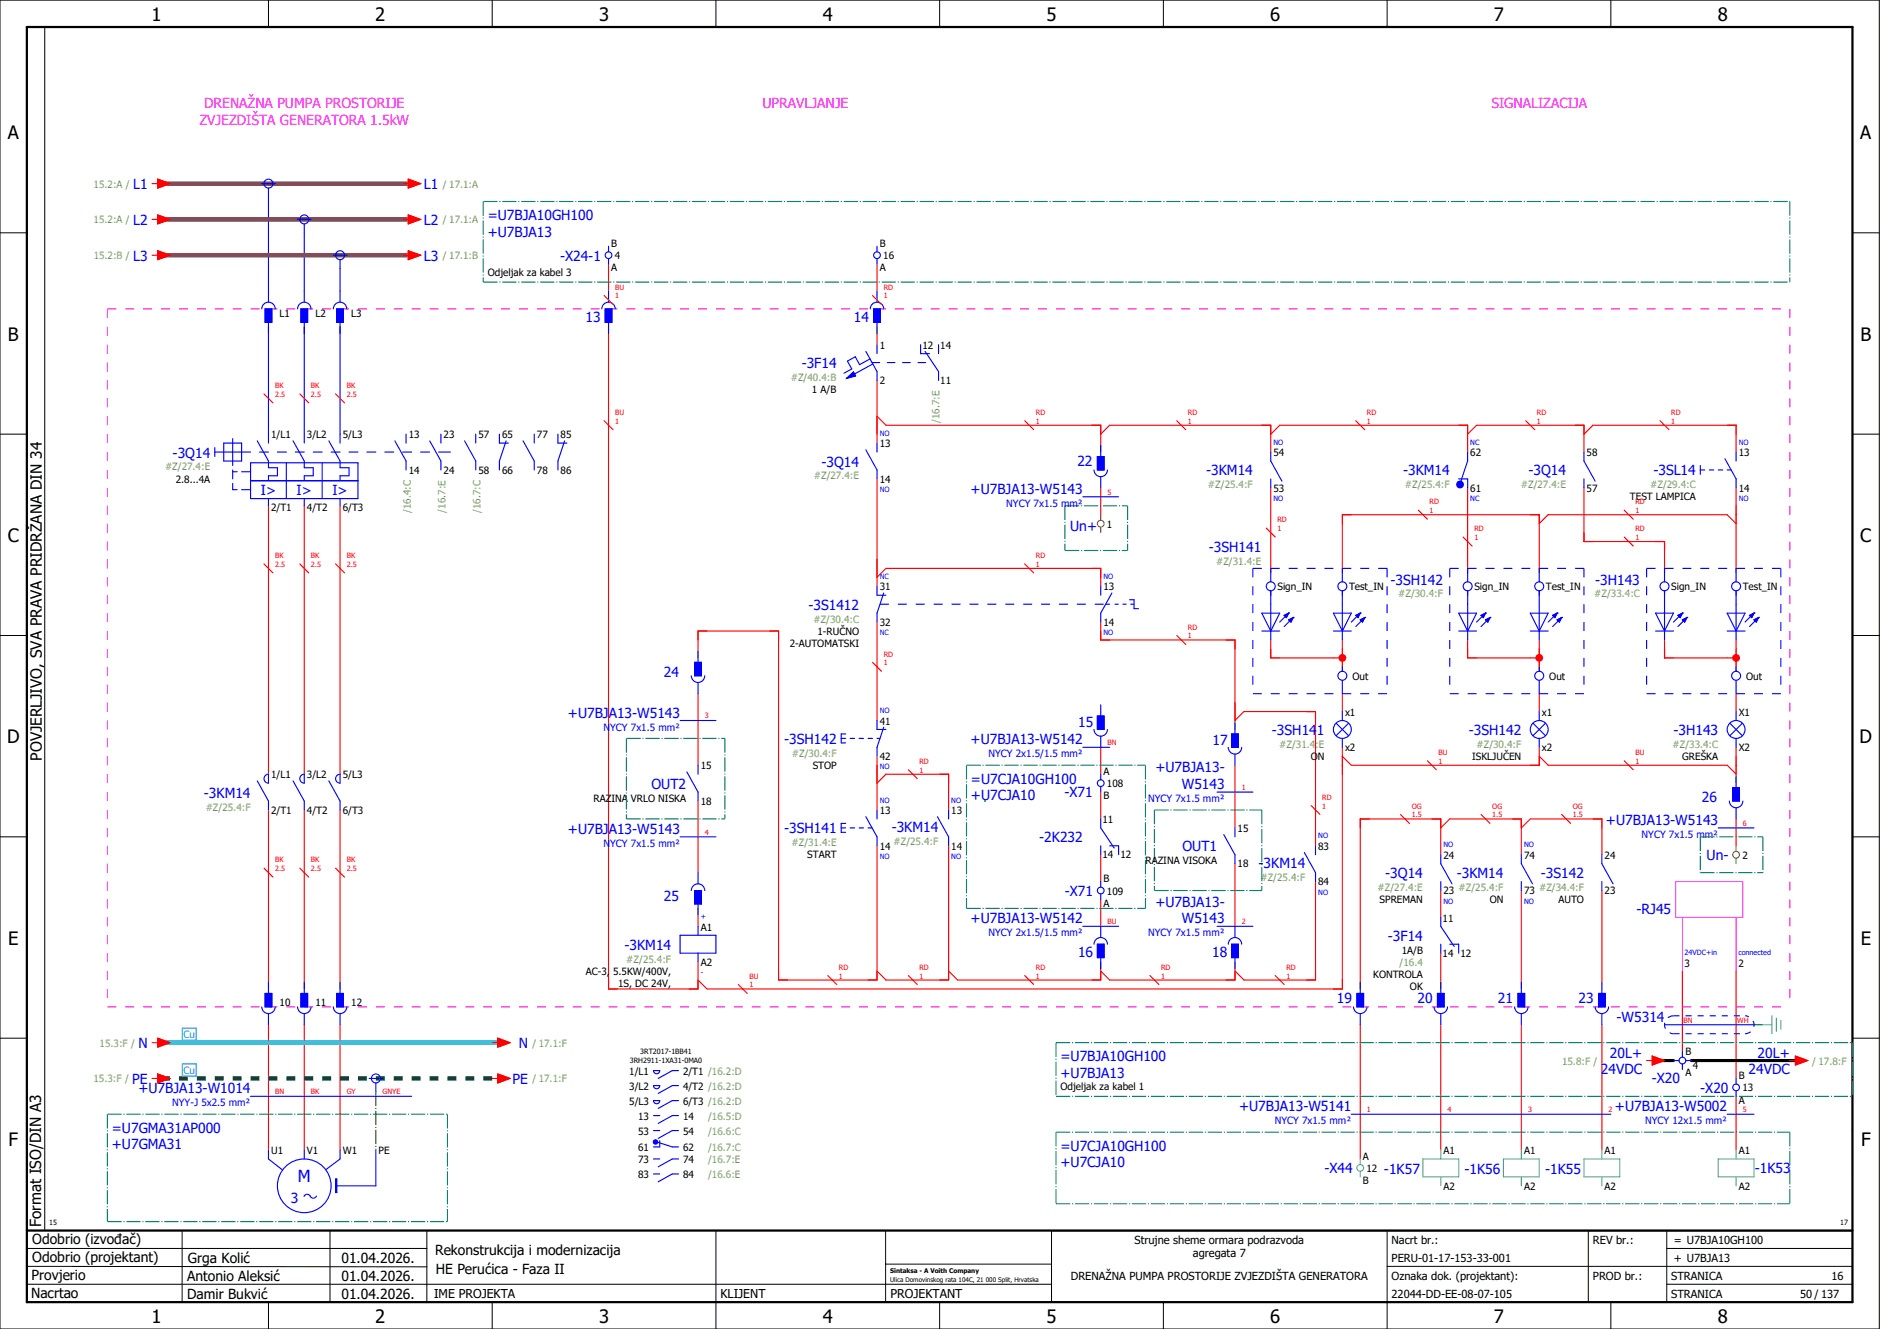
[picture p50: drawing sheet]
<svg xmlns="http://www.w3.org/2000/svg" width="420mm" height="297mm" viewBox="0 0 420 297" stroke-linecap="round" stroke-linejoin="round" font-family="sans-serif">
<defs><g id="words">
<g font-size="4.1">
<text x="33.9" y="4.7">1</text>
<text x="83.9" y="4.7">2</text>
<text x="133.9" y="4.7">3</text>
<text x="183.9" y="4.7">4</text>
<text x="233.9" y="4.7">5</text>
<text x="283.9" y="4.7">6</text>
<text x="333.9" y="4.7">7</text>
<text x="383.9" y="4.7">8</text>
<text x="1.8" y="31.2">A</text>
<text x="415.8" y="31.2">A</text>
<text x="1.8" y="76.2">B</text>
<text x="415.8" y="76.2">B</text>
<text x="1.8" y="121.2">C</text>
<text x="415.8" y="121.2">C</text>
<text x="1.6" y="166.2">D</text>
<text x="415.6" y="166.2">D</text>
<text x="1.8" y="211.2">E</text>
<text x="415.8" y="211.2">E</text>
<text x="1.9" y="256.2">F</text>
<text x="415.9" y="256.2">F</text>
<text x="33.9" y="295.7">1</text>
<text x="83.9" y="295.7">2</text>
<text x="133.9" y="295.7">3</text>
<text x="183.9" y="295.7">4</text>
<text x="233.9" y="295.7">5</text>
<text x="283.9" y="295.7">6</text>
<text x="333.9" y="295.7">7</text>
<text x="383.9" y="295.7">8</text>
</g>
<text font-size="3.7" fill="#00f" x="66.6" y="264.3">M</text>
<g font-size="3.4">
<text x="9.4" y="170" transform="rotate(-90 9.4 170)">POVJERLJIVO, SVA PRAVA PRIDRŽANA DIN 34</text>
<text x="9.2" y="274.3" transform="rotate(-90 9.2 274.3)">Format ISO/DIN A3</text>
</g>
<g font-size="3.1" fill="#f0f">
<text x="44.6" y="27.9">ZVJEZDIŠTA GENERATORA 1.5kW</text>
<text x="45.6" y="24.1">DRENAŽNA PUMPA PROSTORIJE</text>
<text x="170.4" y="24.1">UPRAVLJANJE</text>
<text x="333.3" y="24.1">SIGNALIZACIJA</text>
</g>
<g font-size="3.1" fill="#00f">
<text x="29.8" y="42.3">L1</text>
<text x="94.8" y="42.3">L1</text>
<text x="29.8" y="50.3">L2</text>
<text x="94.8" y="50.3">L2</text>
<text x="109" y="49.1">=U7BJA10GH100</text>
<text x="109" y="52.9">+U7BJA13</text>
<text x="29.8" y="58.3">L3</text>
<text x="94.8" y="58.3">L3</text>
<text x="125.2" y="58.3">-X24-1</text>
<text x="130.9" y="72.1">13</text>
<text x="190.9" y="72.1">14</text>
<text x="179.2" y="82.3">-3F14</text>
<text x="38.6" y="102.3">-3Q14</text>
<text x="183.6" y="104.3">-3Q14</text>
<text x="240.8" y="104.1">22</text>
<text x="269.6" y="106.3">-3KM14</text>
<text x="313.6" y="106.3">-3KM14</text>
<text x="341.6" y="106.3">-3Q14</text>
<text x="369.5" y="106.3">-3SL14</text>
<text x="58.3" y="110.7">I&gt;</text>
<text x="66.3" y="110.7">I&gt;</text>
<text x="74.3" y="110.7">I&gt;</text>
<text x="216.9" y="110.4">+U7BJA13-W5143</text>
<text x="239.2" y="118.6">Un+</text>
<text x="270.2" y="123.3">-3SH141</text>
<text x="310.8" y="130.6">-3SH142</text>
<text x="356.5" y="130.6">-3H143</text>
<text x="180.7" y="136.3">-3S1412</text>
<text x="148.4" y="151.3">24</text>
<text x="126.9" y="160.4">+U7BJA13-W5143</text>
<text x="175.3" y="166.3">-3SH142</text>
<text x="216.9" y="166.4">+U7BJA13-W5142</text>
<text x="241" y="162.4">15</text>
<text x="271" y="166.4">17</text>
<text x="284.3" y="164.3">-3SH141</text>
<text x="328.3" y="164.3">-3SH142</text>
<text x="374" y="164.3">-3H143</text>
<text x="258.2" y="172.6">+U7BJA13-</text>
<text x="45.6" y="178.3">-3KM14</text>
<text x="145.6" y="176.3">OUT2</text>
<text x="217" y="175.1">=U7CJA10GH100</text>
<text x="217" y="178.9">+U7CJA10</text>
<text x="237.9" y="178.2">-X71</text>
<text x="264.1" y="176.4">W5143</text>
<text x="380.4" y="179.3">26</text>
<text x="358.9" y="184.4">+U7BJA13-W5143</text>
<text x="126.9" y="186.4">+U7BJA13-W5143</text>
<text x="175.3" y="186.3">-3SH141</text>
<text x="199.3" y="186">-3KM14</text>
<text x="232.3" y="188.3">-2K232</text>
<text x="264.3" y="190.3">OUT1</text>
<text x="281.3" y="194">-3KM14</text>
<text x="309.6" y="196.3">-3Q14</text>
<text x="325.6" y="196.3">-3KM14</text>
<text x="344.4" y="196.3">-3S142</text>
<text x="381.4" y="192.3">Un-</text>
<text x="148.4" y="201.3">25</text>
<text x="238" y="200.3">-X71</text>
<text x="258.2" y="202.6">+U7BJA13-</text>
<text x="216.9" y="206.4">+U7BJA13-W5142</text>
<text x="264.1" y="206.4">W5143</text>
<text x="365.8" y="204.3">-RJ45</text>
<text x="139.6" y="212.3">-3KM14</text>
<text x="240.9" y="213.8">16</text>
<text x="270.9" y="213.8">18</text>
<text x="310.2" y="210.3">-3F14</text>
<text x="298.8" y="224.1">19</text>
<text x="316.8" y="224.1">20</text>
<text x="334.8" y="224.1">21</text>
<text x="352.8" y="224.1">23</text>
<text x="361.3" y="228.4">-W5314</text>
<text x="30.9" y="234.3">N</text>
<text x="115.9" y="234.3">N</text>
<text x="237" y="237.1">=U7BJA10GH100</text>
<text x="359.8" y="236.4">20L+</text>
<text x="392.8" y="236.4">20L+</text>
<text x="29.5" y="242.3">PE</text>
<text x="30.9" y="244.4">+U7BJA13-W1014</text>
<text x="114.5" y="242.3">PE</text>
<text x="237" y="240.9">+U7BJA13</text>
<text x="357.8" y="240.1">24VDC</text>
<text x="369.1" y="242">-X20</text>
<text x="380" y="244.3">-X20</text>
<text x="390.8" y="240.1">24VDC</text>
<text x="276.9" y="248.4">+U7BJA13-W5141</text>
<text x="360.9" y="248.4">+U7BJA13-W5002</text>
<text x="25" y="253.1">=U7GMA31AP000</text>
<text x="25" y="256.9">+U7GMA31</text>
<text x="237" y="257.1">=U7CJA10GH100</text>
<text x="237" y="260.9">+U7CJA10</text>
<text x="296" y="262.3">-X44</text>
<text x="309.3" y="262.4">-1K57</text>
<text x="327.3" y="262.4">-1K56</text>
<text x="345.3" y="262.4">-1K55</text>
<text x="392.2" y="262.1">-1K53</text>
<text x="65" y="268.8">3</text>
</g>
<g font-size="3.1">
<text x="7.2" y="278.1">Odobrio (izvođač)</text>
<text x="97.2" y="280.5">Rekonstrukcija i modernizacija</text>
<text x="7.1" y="286.1">Provjerio</text>
<text x="7.2" y="282.1">Odobrio (projektant)</text>
<text x="41.8" y="286.2">Antonio Aleksić</text>
<text x="42" y="282.3">Grga Kolić</text>
<text x="76.3" y="282.3">01.04.2026.</text>
<text x="76.3" y="286.3">01.04.2026.</text>
<text x="97.4" y="284.8">HE Perućica - Faza II</text>
<text x="6.9" y="290">Nacrtao</text>
<text x="41.8" y="290.3">Damir Bukvić</text>
<text x="76.3" y="290.3">01.04.2026.</text>
</g>
<g font-size="2.7">
<text x="97" y="290.1">IME PROJEKTA</text>
<text x="161" y="290.1">KLIJENT</text>
<text x="199" y="290.1">PROJEKTANT</text>
</g>
<g font-size="2.5">
<text x="253.5" y="278">Strujne sheme ormara podrazvoda</text>
<text x="266.6" y="281">agregata 7</text>
<text x="311" y="278">Nacrt br.:</text>
<text x="356" y="278">REV br.:</text>
<text x="374.1" y="278">= U7BJA10GH100</text>
<text x="239.3" y="286">DRENAŽNA PUMPA PROSTORIJE ZVJEZDIŠTA GENERATORA</text>
<text x="311" y="286">Oznaka dok. (projektant):</text>
<text x="311" y="282">PERU-01-17-153-33-001</text>
<text x="356" y="286">PROD br.:</text>
<text x="373.5" y="286">STRANICA</text>
<text x="374.1" y="282.1">+ U7BJA13</text>
<text x="409.3" y="286">16</text>
<text x="311" y="290">22044-DD-EE-08-07-105</text>
<text x="373.5" y="290">STRANICA</text>
<text x="402.3" y="290">50 / 137</text>
</g>
<g font-size="2.2" fill="#7ca552">
<text x="20.9" y="41.9">15.2:A /</text>
<text x="99" y="41.9">/ 17.1:A</text>
<text x="20.9" y="49.9">15.2:A /</text>
<text x="99" y="49.9">/ 17.1:A</text>
<text x="20.9" y="57.9">15.2:B /</text>
<text x="99" y="57.9">/ 17.1:B</text>
<text x="176.7" y="85.2">#Z/40.4:B</text>
<text x="209.9" y="94.6" transform="rotate(-90 209.9 94.6)">/16.7:E</text>
<text x="36.9" y="105.1">#Z/27.4:E</text>
<text x="181.9" y="107.2">#Z/27.4:E</text>
<text x="270" y="109.2">#Z/25.4:F</text>
<text x="314" y="109.2">#Z/25.4:F</text>
<text x="339.9" y="109.2">#Z/27.4:E</text>
<text x="368.8" y="109.2">#Z/29.4:C</text>
<text x="91.8" y="114.7" transform="rotate(-90 91.8 114.7)">/16.4:C</text>
<text x="99.6" y="114.6" transform="rotate(-90 99.6 114.6)">/16.7:E</text>
<text x="107.4" y="114.7" transform="rotate(-90 107.4 114.7)">/16.7:C</text>
<text x="271.8" y="126.2">#Z/31.4:E</text>
<text x="312.5" y="133.5">#Z/30.4:F</text>
<text x="356.3" y="133.5">#Z/33.4:C</text>
<text x="181.8" y="139.2">#Z/30.4:C</text>
<text x="285.9" y="167.2">#Z/31.4:E</text>
<text x="330" y="167.2">#Z/30.4:F</text>
<text x="373.8" y="167.2">#Z/33.4:C</text>
<text x="177" y="169.2">#Z/30.4:F</text>
<text x="46" y="181.2">#Z/25.4:F</text>
<text x="176.9" y="189.2">#Z/31.4:E</text>
<text x="199.7" y="188.9">#Z/25.4:F</text>
<text x="281.7" y="196.9">#Z/25.4:F</text>
<text x="307.9" y="199.2">#Z/27.4:E</text>
<text x="326" y="199.2">#Z/25.4:F</text>
<text x="344" y="199.2">#Z/34.4:F</text>
<text x="140" y="215.2">#Z/25.4:F</text>
<text x="312.8" y="215.9">/16.4</text>
<text x="22.3" y="233.9">15.3:F /</text>
<text x="119" y="233.9">/ 17.1:F</text>
<text x="349.1" y="237.9">15.8:F /</text>
<text x="405" y="237.9">/ 17.8:F</text>
<text x="20.9" y="241.9">15.3:F /</text>
<text x="119" y="241.9">/ 17.1:F</text>
<text x="158.3" y="250.2">/16.5:D</text>
<text x="158.3" y="253.6">/16.6:C</text>
<text x="158.3" y="257.2">/16.7:C</text>
<text x="158.3" y="259.9">/16.7:E</text>
<text x="158.3" y="263.3">/16.6:E</text>
</g>
<g font-size="2.2">
<text x="136.6" y="55.2">B</text>
<text x="137.4" y="57.9">4</text>
<text x="196.6" y="55.2">B</text>
<text x="197.4" y="57.9">16</text>
<text x="109" y="61.6">Odjeljak za kabel 3</text>
<text x="136.6" y="60.7">A</text>
<text x="196.6" y="60.7">A</text>
<text x="62.5" y="70.9">L1</text>
<text x="70.5" y="70.9">L2</text>
<text x="78.5" y="70.9">L3</text>
<text x="196.6" y="78">1</text>
<text x="206.1" y="78">12</text>
<text x="210.2" y="78">14</text>
<text x="181.5" y="87.9">1 A/B</text>
<text x="196.6" y="85.9">2</text>
<text x="210.2" y="85.9">11</text>
<text x="60.6" y="98">1/L1</text>
<text x="68.6" y="98">3/L2</text>
<text x="76.6" y="98">5/L3</text>
<text x="91.3" y="98">13</text>
<text x="99.1" y="98">23</text>
<text x="106.9" y="98">57</text>
<text x="112.2" y="98">65</text>
<text x="120" y="98">77</text>
<text x="125.3" y="98">85</text>
<text x="196.6" y="100">13</text>
<text x="284.6" y="102">54</text>
<text x="328.6" y="102">62</text>
<text x="354.6" y="102">58</text>
<text x="388.6" y="102">13</text>
<text x="39.3" y="107.8">2.8...4A</text>
<text x="91.3" y="105.9">14</text>
<text x="99.1" y="105.9">24</text>
<text x="106.9" y="105.9">58</text>
<text x="112.2" y="105.9">66</text>
<text x="120" y="105.9">78</text>
<text x="125.3" y="105.9">86</text>
<text x="196.6" y="107.9">14</text>
<text x="284.6" y="109.9">53</text>
<text x="328.6" y="109.9">61</text>
<text x="354.6" y="109.9">57</text>
<text x="364.3" y="111.9">TEST LAMPICA</text>
<text x="388.6" y="109.9">14</text>
<text x="60.6" y="114.3">2/T1</text>
<text x="68.6" y="114.3">4/T2</text>
<text x="76.6" y="114.3">6/T3</text>
<text x="247.4" y="117.9">1</text>
<text x="196.6" y="132">31</text>
<text x="246.6" y="132">13</text>
<text x="285.5" y="131.9">Sign_IN</text>
<text x="301.5" y="131.9">Test_IN</text>
<text x="329.5" y="131.9">Sign_IN</text>
<text x="345.5" y="131.9">Test_IN</text>
<text x="373.5" y="131.9">Sign_IN</text>
<text x="389.5" y="131.9">Test_IN</text>
<text x="182.7" y="141.9">1-RUČNO</text>
<text x="196.6" y="139.9">32</text>
<text x="246.6" y="139.9">14</text>
<text x="176.5" y="144.6">2-AUTOMATSKI</text>
<text x="302.3" y="151.9">Out</text>
<text x="346.2" y="151.9">Out</text>
<text x="390.2" y="151.9">Out</text>
<text x="196.6" y="162">41</text>
<text x="300.6" y="160">x1</text>
<text x="344.6" y="160">x1</text>
<text x="388.6" y="160">X1</text>
<text x="300.6" y="167.9">x2</text>
<text x="344.6" y="167.9">x2</text>
<text x="388.6" y="167.9">X2</text>
<text x="60.6" y="174">1/L1</text>
<text x="68.6" y="174">3/L2</text>
<text x="76.6" y="174">5/L3</text>
<text x="156.6" y="172">15</text>
<text x="181.6" y="171.9">STOP</text>
<text x="196.6" y="169.9">42</text>
<text x="246.6" y="173.2">A</text>
<text x="292.9" y="169.9">ON</text>
<text x="329" y="169.9">ISKLJUČEN</text>
<text x="376" y="169.9">GREŠKA</text>
<text x="132.7" y="179.2">RAZINA VRLO NISKA</text>
<text x="156.6" y="179.9">18</text>
<text x="246.6" y="178.7">B</text>
<text x="247.4" y="175.9">108</text>
<text x="60.6" y="181.9">2/T1</text>
<text x="68.6" y="181.9">4/T2</text>
<text x="76.6" y="181.9">6/T3</text>
<text x="196.6" y="182">13</text>
<text x="212.6" y="182">13</text>
<text x="246.4" y="184">11</text>
<text x="276.6" y="186">15</text>
<text x="180.4" y="191.9">START</text>
<text x="196.6" y="189.9">14</text>
<text x="212.6" y="189.9">14</text>
<text x="246.4" y="191.9">14</text>
<text x="250.4" y="191.9">12</text>
<text x="294.6" y="190">83</text>
<text x="322.6" y="192">24</text>
<text x="340.6" y="192">74</text>
<text x="358.6" y="192">24</text>
<text x="389.4" y="191.9">2</text>
<text x="246.6" y="197.2">B</text>
<text x="256" y="193.2">RAZINA VISOKA</text>
<text x="276.6" y="193.9">18</text>
<text x="294.6" y="197.9">84</text>
<text x="246.6" y="202.7">A</text>
<text x="247.4" y="199.9">109</text>
<text x="308.3" y="201.9">SPREMAN</text>
<text x="322.6" y="199.9">23</text>
<text x="332.9" y="201.9">ON</text>
<text x="340.6" y="199.9">73</text>
<text x="348.3" y="201.9">AUTO</text>
<text x="358.6" y="199.9">23</text>
<text x="156.6" y="208">A1</text>
<text x="322.4" y="206">11</text>
<text x="156.6" y="215.9">A2</text>
<text x="313.3" y="213.2">1A/B</text>
<text x="322.4" y="213.9">14</text>
<text x="326.4" y="213.9">12</text>
<text x="130.9" y="217.9">AC-3, 5.5KW/400V,</text>
<text x="138.1" y="220.6">1S, DC 24V,</text>
<text x="306.9" y="218.6">KONTROLA</text>
<text x="315.1" y="221.3">OK</text>
<text x="376.5" y="216.1">3</text>
<text x="388.5" y="216.1">2</text>
<text x="62.5" y="224.9">10</text>
<text x="70.5" y="224.9">11</text>
<text x="78.5" y="224.9">12</text>
<text x="376.7" y="235.8">B</text>
<text x="378.3" y="239">4</text>
<text x="140.6" y="240.2">1/L1</text>
<text x="140.6" y="243.5">3/L2</text>
<text x="152.6" y="240.2">2/T1 /16.2:D</text>
<text x="152.6" y="243.5">4/T2 /16.2:D</text>
<text x="237" y="243.6">Odjeljak za kabel 1</text>
<text x="376.7" y="240.5">A</text>
<text x="388.6" y="241.2">B</text>
<text x="389.4" y="243.9">13</text>
<text x="140.6" y="246.9">5/L3</text>
<text x="142.6" y="250.2">13</text>
<text x="152.6" y="246.9">6/T3 /16.2:D</text>
<text x="152.6" y="250.2">14</text>
<text x="388.6" y="246.7">A</text>
<text x="60.6" y="258">U1</text>
<text x="68.6" y="258">V1</text>
<text x="76.6" y="258">W1</text>
<text x="84.6" y="258">PE</text>
<text x="142.6" y="253.6">53</text>
<text x="142.6" y="257.2">61</text>
<text x="152.6" y="253.6">54</text>
<text x="152.6" y="257.2">62</text>
<text x="322.6" y="258">A1</text>
<text x="340.6" y="258">A1</text>
<text x="358.6" y="258">A1</text>
<text x="388.6" y="258">A1</text>
<text x="142.6" y="259.9">73</text>
<text x="142.6" y="263.3">83</text>
<text x="152.6" y="259.9">74</text>
<text x="152.6" y="263.3">84</text>
<text x="304.6" y="259.2">A</text>
<text x="305.4" y="261.9">12</text>
<text x="304.6" y="264.7">B</text>
<text x="322.6" y="265.9">A2</text>
<text x="340.6" y="265.9">A2</text>
<text x="358.6" y="265.9">A2</text>
<text x="388.6" y="265.9">A2</text>
</g>
<g font-size="2.2" fill="#00f">
<text x="224.9" y="113.3">NYCY 7x1.5 mm²</text>
<text x="134.9" y="163.3">NYCY 7x1.5 mm²</text>
<text x="220.9" y="169.3">NYCY 2x1.5/1.5 mm²</text>
<text x="256.6" y="179.3">NYCY 7x1.5 mm²</text>
<text x="134.9" y="189.3">NYCY 7x1.5 mm²</text>
<text x="366.9" y="187.3">NYCY 7x1.5 mm²</text>
<text x="220.9" y="209.3">NYCY 2x1.5/1.5 mm²</text>
<text x="256.6" y="209.3">NYCY 7x1.5 mm²</text>
<text x="38.5" y="247.3">NYY-J 5x2.5 mm²</text>
<text x="284.9" y="251.3">NYCY 7x1.5 mm²</text>
<text x="367.7" y="251.3">NYCY 12x1.5 mm²</text>
</g>
<g font-size="2.2" fill="#00bfff">
<text x="41" y="232">Cu</text>
<text x="41" y="240">Cu</text>
</g>
<g font-size="1.6" fill="#f00">
<text x="137.5" y="64.8">BU</text>
<text x="197.5" y="64.8">RD</text>
<text x="137.5" y="66.7">1</text>
<text x="197.5" y="66.7">1</text>
<text x="61.5" y="88.7">2.5</text>
<text x="61.5" y="86.8">BK</text>
<text x="69.5" y="88.7">2.5</text>
<text x="69.5" y="86.8">BK</text>
<text x="77.5" y="88.7">2.5</text>
<text x="77.5" y="86.8">BK</text>
<text x="137.5" y="94.7">1</text>
<text x="137.5" y="92.8">BU</text>
<text x="231.5" y="94.7">1</text>
<text x="231.5" y="92.8">RD</text>
<text x="265.5" y="94.7">1</text>
<text x="265.5" y="92.8">RD</text>
<text x="305.5" y="94.7">1</text>
<text x="305.5" y="92.8">RD</text>
<text x="343.5" y="94.7">1</text>
<text x="343.5" y="92.8">RD</text>
<text x="373.5" y="94.7">1</text>
<text x="373.5" y="92.8">RD</text>
<text x="247.5" y="110.5">5</text>
<text x="319.5" y="112.8">RD</text>
<text x="365.5" y="112.8">RD</text>
<text x="285.5" y="118.7">1</text>
<text x="285.5" y="116.8">RD</text>
<text x="319.5" y="114.7">1</text>
<text x="329.5" y="118.8">RD</text>
<text x="365.5" y="118.8">RD</text>
<text x="365.5" y="114.7">1</text>
<text x="61.5" y="124.8">BK</text>
<text x="69.5" y="124.8">BK</text>
<text x="77.5" y="124.8">BK</text>
<text x="231.5" y="124.8">RD</text>
<text x="329.5" y="120.7">1</text>
<text x="365.5" y="120.7">1</text>
<text x="61.5" y="126.7">2.5</text>
<text x="69.5" y="126.7">2.5</text>
<text x="77.5" y="126.7">2.5</text>
<text x="231.5" y="126.7">1</text>
<text x="265.5" y="142.7">1</text>
<text x="265.5" y="140.8">RD</text>
<text x="197.5" y="148.7">1</text>
<text x="197.5" y="146.8">RD</text>
<text x="157.5" y="160.5">3</text>
<text x="247.5" y="166.5">BN</text>
<text x="205.5" y="172.7">1</text>
<text x="205.5" y="170.8">RD</text>
<text x="321.5" y="170.7">1</text>
<text x="321.5" y="168.8">BU</text>
<text x="365.5" y="170.7">1</text>
<text x="365.5" y="168.8">BU</text>
<text x="277.5" y="176.5">1</text>
<text x="295.5" y="178.8">RD</text>
<text x="295.5" y="180.7">1</text>
<text x="315.5" y="182.7">1.5</text>
<text x="315.5" y="180.8">OG</text>
<text x="333.5" y="182.7">1.5</text>
<text x="333.5" y="180.8">OG</text>
<text x="351.5" y="182.7">1.5</text>
<text x="351.5" y="180.8">OG</text>
<text x="389.5" y="184.5">6</text>
<text x="157.5" y="186.5">4</text>
<text x="61.5" y="194.7">2.5</text>
<text x="61.5" y="192.8">BK</text>
<text x="69.5" y="194.7">2.5</text>
<text x="69.5" y="192.8">BK</text>
<text x="77.5" y="194.7">2.5</text>
<text x="77.5" y="192.8">BK</text>
<text x="247.5" y="206.5">BU</text>
<text x="277.5" y="206.5">2</text>
<text x="167.5" y="220.7">1</text>
<text x="167.5" y="218.8">BU</text>
<text x="187.5" y="218.7">1</text>
<text x="187.5" y="216.8">RD</text>
<text x="205.5" y="218.7">1</text>
<text x="205.5" y="216.8">RD</text>
<text x="231.5" y="218.7">1</text>
<text x="231.5" y="216.8">RD</text>
<text x="259.5" y="218.7">1</text>
<text x="259.5" y="216.8">RD</text>
<text x="287.5" y="218.7">1</text>
<text x="287.5" y="216.8">RD</text>
<text x="376.3" y="228.7">BN</text>
<text x="388.3" y="228.7">WH</text>
<text x="61.5" y="244.5">BN</text>
<text x="69.5" y="244.5">BK</text>
<text x="77.5" y="244.5">GY</text>
<text x="85.5" y="244.5">GNYE</text>
<text x="305.5" y="248.5">1</text>
<text x="323.5" y="248.5">4</text>
<text x="341.5" y="248.5">3</text>
<text x="359.5" y="248.5">2</text>
<text x="389.5" y="248.5">5</text>
</g>
<g font-size="1.6" fill="#00f">
<text x="196.6" y="97.4">NO</text>
<text x="284.6" y="99.4">NO</text>
<text x="328.6" y="99.4">NC</text>
<text x="388.6" y="99.4">NO</text>
<text x="196.6" y="110">NO</text>
<text x="284.6" y="112">NO</text>
<text x="328.6" y="112">NC</text>
<text x="388.6" y="112">NO</text>
<text x="196.6" y="129.4">NC</text>
<text x="246.6" y="129.4">NO</text>
<text x="196.6" y="142">NC</text>
<text x="246.6" y="142">NO</text>
<text x="196.6" y="159.4">NO</text>
<text x="196.6" y="172">NO</text>
<text x="196.6" y="179.4">NO</text>
<text x="212.6" y="179.4">NO</text>
<text x="196.6" y="192">NO</text>
<text x="212.6" y="192">NO</text>
<text x="294.6" y="187.4">NO</text>
<text x="322.6" y="189.4">NO</text>
<text x="340.6" y="189.4">NO</text>
<text x="294.6" y="200">NO</text>
<text x="322.6" y="202">NO</text>
<text x="340.6" y="202">NO</text>
<text x="156.6" y="205.4">+</text>
<text x="376.5" y="213.5">24VDC+in</text>
<text x="388.5" y="213.5">connected</text>
<text x="156.6" y="218">-</text>
</g>
<g font-size="1.6">
<text x="140.7" y="237.6">3RH2911-1XA31-0MA0</text>
<text x="143.1" y="235.7">3RT2017-1BB41</text>
<text x="11" y="273.7">15</text>
<text x="411.2" y="273.7">17</text>
</g>
<g font-size="1.4">
<text x="198.9" y="284.4">Sintaksa - A Voith Company</text>
<text x="198.9" y="286.4">Ulica Domovinskog rata 104C, 21 000 Split, Hrvatska</text>
</g>
</g></defs>
<g fill="none" stroke="#000" stroke-width=".22">
<path d="M0 0h420v297h-420zM10 6v269M60 0v6M110 0v6M160 0v6M210 0v6M260 0v6M310 0v6M360 0v6M0 52h6M414 52h6M0 97h6"/>
<path d="M414 97h6M0 142h6M414 142h6M414 176.3v87.4M0 187h6M414 187h6M0 232h6M414 232h6M6 279h89.4M40.7 275v16M73.7 274.9v16M95.4 275.1v16"/>
<path d="M160 275v22M197.9 275.1v16M310 275v22M355 275v16M372.5 279h41.5M372.5 275v16M414 275h-179v16M6 283l89.4 .1M6 287h229M60 291v6M110 291v6M197.9 282.5h37.1"/>
<path d="M210 291v6M260 291v6M310 283h104M360 291v6M372.5 287h41.5"/>
</g>
<path d="M6 6h408v285h-408zM6 275h408" fill="none" stroke="#000" stroke-width=".5"/>
<g fill="none" stroke="#f00" stroke-width=".25">
<path d="M136 59v6M196 59v6M136 73v148h20v-6M196 73v4M196 85v14M198 95h48v6M248 95h36v6M286 95h42v6M330 95h24v6M356 95h32v6M60 113v60M68 113v60"/>
<path d="M76 113v60M196 107v24M246 109v6M284 109v19M328 109v19M346 115h40M354 109v12h18v7M388 109v19M196 139v22M196 129l2-2h48v4M246 139v4h30v20M300 128v-13h44v13"/>
<path d="M156 147v-6h18v78h22v-30M156 155v16M278 159h16v30M284 143v4h16M300 143v7M300 155v4M328 143v4h14M344 143v7M344 155v4M372 143v4h14M388 143v7M388 155v4"/>
<path d="M156 179v16M196 175l2-2h14v8M196 169v12M246 167v6M246 177v6M276 171v14M300 167v54h-142M344 167v4h-42M346 171h40M388 167v8M60 181v40M68 181v40"/>
<path d="M76 181v40M212 189v30h-14M246 191v6M276 193v14M294 197v22h-16M322 191v-8h-18v38M322 185l2-2h16v8M322 199v6M340 185l2-2h16v8M340 199v22M358 199v22M388 183v6"/>
<path d="M156 203v4M246 201v6M246 215v4h-32M276 215v4h-28l-2-2M322 213v8M376 217v18M388 217v24M60 229v28M68 229v28M76 229v28M304 229v30M322 229v28"/>
<path d="M340 229v28M358 229v28M388 245v12"/>
</g>
<path d="M60 44v21M68 52v13M60 73v24M68 73v24M76 60v5M76 73v24M284 132v3M300 132v3M328 132v3M344 132v3M372 132v3M388 132v3" fill="none" stroke="#00f" stroke-width=".25"/>
<path d="M84 244v13" fill="none" stroke="#008000" stroke-width=".25" stroke-dasharray="3.2 .4 .3 .4" stroke-linecap="butt"/>
<path d="M370 237h4M378 237h24" fill="none" stroke="#000" stroke-width=".7"/>
<path d="M392 229h2" fill="none" stroke="#00be00" stroke-width=".25" stroke-dasharray="3.2 .4 .3 .4" stroke-linecap="butt"/>
<path d="M36 49h56M36 57h56M36 41h56" fill="none" stroke="#7f3f3f" stroke-width="1"/>
<path d="M36 241h76" fill="none" stroke="#008000" stroke-width="1" stroke-dasharray="2 2" stroke-linecap="butt"/>
<path d="M36 233h76" fill="none" stroke="#00bfff" stroke-width="1"/>
<circle cx="300" cy="147" r=".88" fill="#f00"/>
<path d="M328 145v2h2M342 147h2M344 145v4" fill="none" stroke="#f00" stroke-width=".25"/>
<circle cx="344" cy="147" r=".87" fill="#f00"/>
<path d="M326 95h2v2l2-2M386 95h2v2M302 115h-2v2M388 113v4l-2-2M372 145v2h2M386 147h2M388 145v4M342 171h2v-2l2 2" fill="none" stroke="#f00" stroke-width=".25"/>
<circle cx="388" cy="147" r=".87" fill="#f00"/>
<g fill="none" stroke="#f00" stroke-width=".25">
<path d="M198 95l-2-2v4M244 95h2v2l2-2M282 95h2v2l2-2M352 95h2v2l2-2M342 115h2v2l2-2M354 119v2h2M370 121h2v2M158 141h-2v2M172 141h2v2M246 141v2h2M274 143h2v2M276 157v4l2-2"/>
<path d="M292 159h2v2M302 171l-2-2v4M388 169v4l-2-2M174 217v2h2M194 219h2v-2l2 2M210 219h2v-2l2 2M274 219h2v-2l2 2M294 217v2h-2M300 219v2h-2M154 221h2v-2l2 2"/>
</g>
<path d="M196.7 135h50.4" fill="none" stroke="#00f" stroke-width=".25" stroke-dasharray="2 2" stroke-linecap="butt"/>
<g fill="none" stroke="#00f" stroke-width=".25">
<path d="M58.5 41h3M60 42v2M66.5 49h3M68 50v2M74.5 57h3M76 58v2M50 99h4v4h-4zM52 98v6M57.5 98.5l2.5 4.5v1.5h2v1.8h-2v1.1M60 97v2M65.5 98.5l2.5 4.5v1.5h2v1.8h-2v1.1M68 97v2"/>
<path d="M73.5 98.5l2.5 4.5v1.5h2v1.8h-2v1.1M76 97v2M88.2 98.5l2.5 4.5v2M90.7 97v2M96 98.5l2.5 4.5v2M98.5 97v2M103.8 98.5l2.5 4.5v2M106.3 97v2M111.6 97v2h2M113.1 98.5l-1.5 4.5v2M116.9 98.5l2.5 4.5v2M119.4 97v2"/>
<path d="M124.7 97v2h2M126.2 98.5l-1.5 4.5v2M48 101h8M48 100v2M52 105v2M52 108v1.4h1M52 105.4h1M54 105.4h2M54 109.4h2M56 103.4h24v8h-24zM56 107.4h24M58 101h2"/>
<path d="M60 111.4v1.6M62 101h2M64 103.4v8M66 101h2M68 111.4v1.6M70 101h2M72 103.4v8M74 101h2M76 111.4v1.6M78 101h2M82 101h2M86 101h2"/>
<path d="M90 101h2M94 101h2M98 101h2.6M57.5 174.5l2.5 4.5v2M59.3 173.3l.7-.3v2a1 1 0 0 1-.9-.6 1 1 0 0 1 .2-1.1zM65.5 174.5l2.5 4.5v2M67.3 173.3l.7-.3v2a1 1 0 0 1-.9-.6 1 1 0 0 1 .2-1.1zM73.5 174.5l2.5 4.5v2M75.3 173.3l.7-.3v2a1 1 0 0 1-.9-.6 1 1 0 0 1 .2-1.1zM153.5 172.5l2.5 4.5v2M156 171v2M209.5 182.5l2.5 4.5v2"/>
<path d="M212 181v2M273.5 186.5l2.5 4.5v2M276 185v2M152 209h8v4h-8zM156 207v2M156 213v2M146 239.3h1.4a.7 .7 0 0 1-.7 .7 .7 .7 0 0 1-.7-.7zM151.6 239.3h-1.4l-3.1 1.7M146 242.6h1.4a.7 .7 0 0 1-.7 .7 .7 .7 0 0 1-.7-.7zM146 246h1.4a.7 .7 0 0 1-.7 .7 .7 .7 0 0 1-.7-.7zM146 249.3h1.4M146 252.7h1.4"/>
<path d="M147.1 255.3l3.1 1h1.4M147.4 254.9v1.4h-1.4M151.6 242.6h-1.4l-3.1 1.8M151.6 246h-1.4l-3.1 1.7M151.6 249.3h-1.4l-3.1 1.8M151.6 252.7h-1.4l-3.1 1.7"/>
<circle cx="60" cy="41" r="1"/>
<circle cx="68" cy="49" r="1"/>
<circle cx="76" cy="57" r="1"/>
</g>
<path d="M40.8 229.8h3v2.7h-3zM40.8 237.8h3v2.7h-3z" fill="none" stroke="#00bfff" stroke-width=".25"/>
<path d="M24 69h376M24 69v156M400 69v156M24 225h376" fill="none" stroke="#f0f" stroke-width=".25" stroke-dasharray="2 2" stroke-linecap="butt"/>
<path d="M258 199h24M258 181h24M258 181v18M282 181v18M236 253h164M236 253v16M400 253v16M236 269h164" fill="none" stroke="#007f7f" stroke-width=".25" stroke-dasharray="3.2 .4 .3 .4" stroke-linecap="butt"/>
<circle cx="146.5" cy="255.2" r=".62" fill="#00f"/>
<g fill="none" stroke="#00f" stroke-width=".25">
<path d="M136 55v1.3M136 57.8v1.2M196 55v1.3M196 57.8v1.2M58.5 69a1.5 1.5 0 0 1 1.5-1.5 1.5 1.5 0 0 1 1.5 1.5M59.3 69h1.5v3h-1.5zM60 65v2.5M60 72v2.5M66.5 69a1.5 1.5 0 0 1 1.5-1.5 1.5 1.5 0 0 1 1.5 1.5M67.3 69h1.5v3h-1.5zM68 65v2.5M68 72v2.5"/>
<path d="M74.5 69a1.5 1.5 0 0 1 1.5-1.5 1.5 1.5 0 0 1 1.5 1.5M75.2 69h1.5v3h-1.5zM76 65v2.5M76 72v2.5M134.5 69a1.5 1.5 0 0 1 1.5-1.5 1.5 1.5 0 0 1 1.5 1.5M135.3 69h1.5v3h-1.5zM136 65v2.5M136 72v2.5M194.5 69a1.5 1.5 0 0 1 1.5-1.5 1.5 1.5 0 0 1 1.5 1.5M195.3 69h1.5v3h-1.5zM196 65v2.5M196 72v2.5"/>
<path d="M196 99v2M246 99.5v2.5M193.5 100.5l2.5 4.5v2M244.5 105a1.5 1.5 0 0 0 1.5 1.5 1.5 1.5 0 0 0 1.5-1.5M245.3 102h1.5v3h-1.5zM246 106.5v2.5M284 101v2l2.5 4.5M284 107v2M326 107h2v2M328 101v2M328 103l-1.5 4.5M380 105h1"/>
<path d="M380 104v2M382 105h1M384 105h1M385.5 102.5l2.5 4.5v2M386 105h.9M388 101v2M282 137h4l-2 4zM284 127v3M284 132v1M284 135v8M287 137.5l1-.5-.5 1zM288 137h.1"/>
<path d="M288 138.5l1-.5-.5 1zM288 137l-2 2M289 138h.1M289 138l-2 2M298 137h4l-2 4zM300 127v3M300 132v1M300 135v8M303 137.5l1-.5-.5 1zM304 137h.1M304 138.5l1-.5-.5 1zM304 137l-2 2"/>
<path d="M305 138h.1M305 138l-2 2M326 137h4l-2 4zM328 127v3M328 132v1M328 135v8M331 137.5l1-.5-.5 1zM332 137h.1M332 138.5l1-.5-.5 1zM332 137l-2 2M333 138h.1M333 138l-2 2"/>
<path d="M342 137h4l-2 4zM344 127v3M344 132v1M344 135v8M347 137.5l1-.5-.5 1zM348 137h.1M348 138.5l1-.5-.5 1zM348 137l-2 2M349 138h.1M349 138l-2 2M246 157.5v2.5M282 141h4"/>
<path d="M298 141h4M300 149v1M300 152v3M300 159v2M326 141h4M342 141h4M344 149v1M344 152v3M344 159v2M244.5 163a1.5 1.5 0 0 0 1.5 1.5 1.5 1.5 0 0 0 1.5-1.5M245.3 160h1.5v3h-1.5zM246 164.5v2.5"/>
<path d="M246 173v1.3M246 175.8v1.2M274.5 167a1.5 1.5 0 0 0 1.5 1.5 1.5 1.5 0 0 0 1.5-1.5M275.2 164h1.5v3h-1.5zM276 161.5v2.5M276 168.5v2.5M298.6 161.6l2.8 2.8M300 165v2M301.4 161.6l-2.8 2.8M342.6 161.6l2.8 2.8M344 165v2M345.4 161.6l-2.8 2.8"/>
<path d="M246 183v2l3 4.5M246 189v2M246 197v1.3M246 199.8v1.2M248 189h2v2M322 191v2l2.5 4.5M322 197v2M60 219.5v2.5M68 219.5v2.5M76 219.5v2.5M244.5 211a1.5 1.5 0 0 1 1.5-1.5 1.5 1.5 0 0 1 1.5 1.5M245.3 211h1.5v3h-1.5z"/>
<path d="M246 207v2.5M246 214v2.5M274.5 211a1.5 1.5 0 0 1 1.5-1.5 1.5 1.5 0 0 1 1.5 1.5M275.2 211h1.5v3h-1.5zM276 207v2.5M276 214v2.5M304 219.5v2.5M322 219.5v2.5M340 219.5v2.5M358 219.5v2.5M58.5 225a1.5 1.5 0 0 0 1.5 1.5 1.5 1.5 0 0 0 1.5-1.5M59.3 222h1.5v3h-1.5z"/>
<path d="M60 226.5v2.5M66.5 225a1.5 1.5 0 0 0 1.5 1.5 1.5 1.5 0 0 0 1.5-1.5M67.3 222h1.5v3h-1.5zM68 226.5v2.5M74.5 225a1.5 1.5 0 0 0 1.5 1.5 1.5 1.5 0 0 0 1.5-1.5M75.2 222h1.5v3h-1.5zM76 226.5v2.5M302.5 225a1.5 1.5 0 0 0 1.5 1.5 1.5 1.5 0 0 0 1.5-1.5M303.2 222h1.5v3h-1.5zM304 226.5v2.5M320.5 225a1.5 1.5 0 0 0 1.5 1.5 1.5 1.5 0 0 0 1.5-1.5M321.3 222h1.5v3h-1.5z"/>
<path d="M322 226.5v2.5M338.5 225a1.5 1.5 0 0 0 1.5 1.5 1.5 1.5 0 0 0 1.5-1.5M339.3 222h1.5v3h-1.5zM340 226.5v2.5M356.5 225a1.5 1.5 0 0 0 1.5 1.5 1.5 1.5 0 0 0 1.5-1.5M357.3 222h1.5v3h-1.5zM358 226.5v2.5M56 245h36M60 257v2l3.2 2.5M68 257v2M76 257v2l-3.2 2.4M82.5 241h3"/>
<path d="M84 242v2M84 257v8h-9M146 259h1.4M151.6 259h-1.4l-3.1 1.8M302 249h58M67.9 267.4l.1-.2a.75 .75 0 0 1 1.4 .2M69.3 267.3a.75 .75 0 0 0 .7 .5 .75 .75 0 0 0 .7-.5M75 263.5h.2v3h-.2zM146 262.4h1.4M151.6 262.4h-1.4l-3.1 1.7"/>
<circle cx="136" cy="57" r=".75"/>
<circle cx="196" cy="57" r=".75"/>
<circle cx="284" cy="131" r="1"/>
<circle cx="300" cy="131" r="1"/>
<circle cx="328" cy="131" r="1"/>
<circle cx="344" cy="131" r="1"/>
<circle cx="300" cy="151" r="1"/>
<circle cx="344" cy="151" r="1"/>
<circle cx="246" cy="175" r=".75"/>
<circle cx="300" cy="163" r="2"/>
<circle cx="344" cy="163" r="2"/>
<circle cx="246" cy="199" r=".75"/>
<circle cx="84" cy="241" r="1"/>
<circle cx="68" cy="265" r="6"/>
</g>
<path d="M108 45h292M108 45v18M400 45v18M108 63h292M216 171h40M216 171v32M256 171v32M216 203h40M24 249h76M24 249v24M100 249v24M24 273h76" fill="none" stroke="#007f7f" stroke-width=".25" stroke-dasharray="3.2 .4 .3 .4" stroke-linecap="butt"/>
<g fill="#00f" stroke="#00f" stroke-width=".22">
<path d="M75 263.5h.2v3h-.2z"/>
<path d="M195.3 69h1.5v3h-1.5z"/>
<path d="M135.3 69h1.5v3h-1.5z"/>
<path d="M303.2 222h1.5v3h-1.5z"/>
<path d="M321.3 222h1.5v3h-1.5z"/>
<path d="M245.3 102h1.5v3h-1.5z"/>
<path d="M339.3 222h1.5v3h-1.5z"/>
<path d="M357.3 222h1.5v3h-1.5z"/>
<path d="M245.3 160h1.5v3h-1.5z"/>
<path d="M245.3 211h1.5v3h-1.5z"/>
<path d="M275.2 164h1.5v3h-1.5z"/>
<path d="M275.2 211h1.5v3h-1.5z"/>
<path d="M59.3 69h1.5v3h-1.5z"/>
<path d="M67.3 69h1.5v3h-1.5z"/>
<path d="M75.2 69h1.5v3h-1.5z"/>
<path d="M59.3 222h1.5v3h-1.5z"/>
<path d="M67.3 222h1.5v3h-1.5z"/>
<path d="M75.2 222h1.5v3h-1.5z"/>
<path d="M288 138.5l1-.5-.5 1z"/>
<path d="M287 137.5l1-.5-.5 1z"/>
<path d="M304 138.5l1-.5-.5 1z"/>
<path d="M303 137.5l1-.5-.5 1z"/>
<path d="M332 138.5l1-.5-.5 1z"/>
<path d="M331 137.5l1-.5-.5 1z"/>
<path d="M348 138.5l1-.5-.5 1z"/>
<path d="M347 137.5l1-.5-.5 1z"/>
</g>
<path d="M374.5 197h15v8h-15zM376 205v12M388 205v12" fill="none" stroke="#f0f" stroke-width=".22"/>
<g fill="none" stroke="#52a5a5" stroke-width=".25">
<path d="M304 259v1.3M318 259h8v4h-8zM322 257v2M336 259h8v4h-8zM340 257v2M354 259h8v4h-8zM358 257v2M304 261.8v1.2M322 263v2M340 263v2M358 263v2"/>
<circle cx="304" cy="261" r=".75"/>
</g>
<path d="M280 127h30M280 127v28M310 127v28M324 127h30M324 127v28M354 127v28M280 155h30M324 155h30" fill="none" stroke="#00f" stroke-width=".25" stroke-dasharray="2 2" stroke-linecap="butt"/>
<path d="M303 94l2 2M319 170l2 2" fill="none" stroke="#f00" stroke-width=".25"/>
<circle cx="326.3" cy="108.3" r=".88" fill="#00f"/>
<g fill="none" stroke="#00f" stroke-width=".25">
<path d="M193.5 78.5l2.5 4.5v2M196 77v2M205.7 77v2h2.1M206.7 78.5l3.1 4.5v2M209.8 77v2M189.2 84.5l1.5-1.4 .5 .9zM194.4 80.2l-2.3 1.3-1-1.8-1.7 1 1 1.8-1.8 .9M194.9 81h1.7M195.1 81.3l-4.1 2.3M198.3 81h1.7M201.7 81h1.7M205.2 81h1.7"/>
<path d="M242 111h8M354 101v2l2.5 4.5M354 107v2M196 131v2h2M197.5 132.5l-1.5 4.5v2M246 131v2M247.1 135h.9M248.5 132.5l-2.5 4.5v2M249.2 135h.7M250.9 135h.8M252.4 134h1v2h1M252.7 135h.7"/>
<path d="M370 137h4l-2 4zM372 127v3M372 132v1M372 135v8M375 137.5l1-.5-.5 1zM376 137h.1M376 138.5l1-.5-.5 1zM376 137l-2 2M377 138h.1M377 138l-2 2M386 137h4l-2 4zM388 127v3"/>
<path d="M388 132v1M388 135v8M391 137.5l1-.5-.5 1zM392 137h.1M392 138.5l1-.5-.5 1zM392 137l-2 2M393 138h.1M393 138l-2 2M154.5 151a1.5 1.5 0 0 0 1.5 1.5 1.5 1.5 0 0 0 1.5-1.5M155.3 148h1.5v3h-1.5zM156 145.5v2.5M156 152.5v2.5"/>
<path d="M370 141h4M386 141h4M388 149v1M388 152v3M388 159v2M152 161h8M188 165h1M189 164h-1v2h1M190 165h1M192 165h1M194 165h1M196 161v2h2"/>
<path d="M196 165h.6M197.5 162.5l-1.5 4.5v2M242 167h6M272 177h8M386.5 179a1.5 1.5 0 0 0 1.5 1.5 1.5 1.5 0 0 0 1.5-1.5M386.6 161.6l2.8 2.8M387.3 176h1.5v3h-1.5zM388 165v2M388 173.5v2.5M389.4 161.6l-2.8 2.8M152 187h8M154.5 199a1.5 1.5 0 0 1 1.5-1.5 1.5 1.5 0 0 1 1.5 1.5"/>
<path d="M155.3 199h1.5v3h-1.5zM156 195v2.5M188 185h1M189 184h-1v2h1M190 185h1M192 185h1M193.5 182.5l2.5 4.5v2M194 185h.9M196 181v2M291.5 190.5l2.5 4.5v2M294 189v2M340 191v2l2.5 4.5"/>
<path d="M340 197v2M358 191v2l2.5 4.5M358 197v2M384 185h8M388 180.5v2.5M156 202v2.5M242 207h8M272 207h8M322 205v2l3 4.5M322 211v2M324 211h2v2M372 229h20"/>
<path d="M374 237h1.2M376 235v1.3M376 237.8v1.2M376.7 237h1.3M386 249h6M388 241v1.3M388 243.8v1.2"/>
<circle cx="372" cy="131" r="1"/>
<circle cx="388" cy="131" r="1"/>
<circle cx="388" cy="151" r="1"/>
<circle cx="388" cy="163" r="2"/>
<circle cx="376" cy="237" r=".75"/>
<circle cx="388" cy="243" r=".75"/>
</g>
<path d="M368 127h30M368 127v28M398 127v28M368 155h30" fill="none" stroke="#00f" stroke-width=".25" stroke-dasharray="2 2" stroke-linecap="butt"/>
<g fill="#00f" stroke="#00f" stroke-width=".22">
<path d="M376 138.5l1-.5-.5 1z"/>
<path d="M375 137.5l1-.5-.5 1z"/>
<path d="M392 138.5l1-.5-.5 1z"/>
<path d="M391 137.5l1-.5-.5 1z"/>
<path d="M189.2 84.5l1.5-1.4 .5 .9z"/>
<path d="M155.3 199h1.5v3h-1.5z"/>
<path d="M155.3 148h1.5v3h-1.5z"/>
<path d="M387.3 176h1.5v3h-1.5z"/>
</g>
<g fill="none" stroke="#f00" stroke-width=".25">
<path d="M34 49h1.3M34 57h1.3M34 41h1.3M35.3 48l2.7 1-2.7 1zM35.3 40l2.7 1-2.7 1zM35.3 56l2.7 1-2.7 1zM90 49h1.2M90 57h1.2M90 41h1.2M91.2 48l2.8 1-2.8 1zM91.2 40l2.8 1-2.8 1zM91.2 56l2.8 1-2.8 1z"/>
<path d="M135 66l2 2M195 66l2 2M59 88l2 2M67 88l2 2M75 88l2 2M135 94l2 2M229 94l2 2M263 94l2 2M341 94l2 2M371 94l2 2M283 118l2 2M317 114l2 2"/>
<path d="M363 114l2 2M59 126l2 2M67 126l2 2M75 126l2 2M229 126l2 2M327 120l2 2M363 120l2 2M195 148l2 2M263 142l2 2M203 172l2 2M363 170l2 2M59 194l2 2"/>
<path d="M67 194l2 2M75 194l2 2M293 180l2 2M313 182l2 2M331 182l2 2M349 182l2 2M185 218l2 2M203 218l2 2M229 218l2 2M257 218l2 2M285 218l2 2M34 233h1.3"/>
<path d="M35.3 232l2.7 1-2.7 1zM110 233h1.2M111.2 232l2.8 1-2.8 1zM165 220l2 2M368 237h1.2M369.2 236l2.8 1-2.8 1zM400 237h1.2M401.2 236l2.8 1-2.8 1zM34 241h1.3M35.3 240l2.7 1-2.7 1zM110 241h1.2M111.2 240l2.8 1-2.8 1z"/>
</g>
<g fill="none" stroke="#007f7f" stroke-width=".25" stroke-dasharray="3.2 .4 .3 .4" stroke-linecap="butt">
<path d="M238 113h14M238 113v10M252 113v10M238 123h14M140 165h22M140 165v18M162 165v18M140 183h22M380 195h14M380 187h14M380 187v8M394 187v8"/>
<path d="M236 233h178M236 233v12M414 233v12M236 245h178"/>
</g>
<g fill="none" stroke="#a57c00" stroke-width=".25">
<path d="M246 115v1.3M246 117.8v1.2M388 189v1.3M388 191.8v1.2"/>
<circle cx="246" cy="117" r=".75"/>
<circle cx="388" cy="191" r=".75"/>
</g>
<path d="M394 229h2M396 227v4M397 227.5v3M398 228v2M384 259h8v4h-8zM388 257v2M388 263v2" fill="none" stroke="#52a5a5" stroke-width=".25"/>
<path d="M374 231h16M374 227h16M374 227a2 2 0 0 0-2 2 2 2 0 0 0 2 2M390 231a2 2 0 0 0 2-2 2 2 0 0 0-2-2" fill="none" stroke="#00f" stroke-width=".25" stroke-dasharray="1.4 1.4" stroke-linecap="butt"/>
<g fill="#f00" stroke="#f00" stroke-width=".22">
<path d="M35.3 48l2.7 1-2.7 1z"/>
<path d="M35.3 56l2.7 1-2.7 1z"/>
<path d="M35.3 40l2.7 1-2.7 1z"/>
<path d="M91.2 48l2.8 1-2.8 1z"/>
<path d="M91.2 56l2.8 1-2.8 1z"/>
<path d="M91.2 40l2.8 1-2.8 1z"/>
<path d="M35.3 240l2.7 1-2.7 1z"/>
<path d="M35.3 232l2.7 1-2.7 1z"/>
<path d="M111.2 240l2.8 1-2.8 1z"/>
<path d="M111.2 232l2.8 1-2.8 1z"/>
<path d="M369.2 236l2.8 1-2.8 1z"/>
<path d="M401.2 236l2.8 1-2.8 1z"/>
</g>
<use href="#words"/>
</svg>
